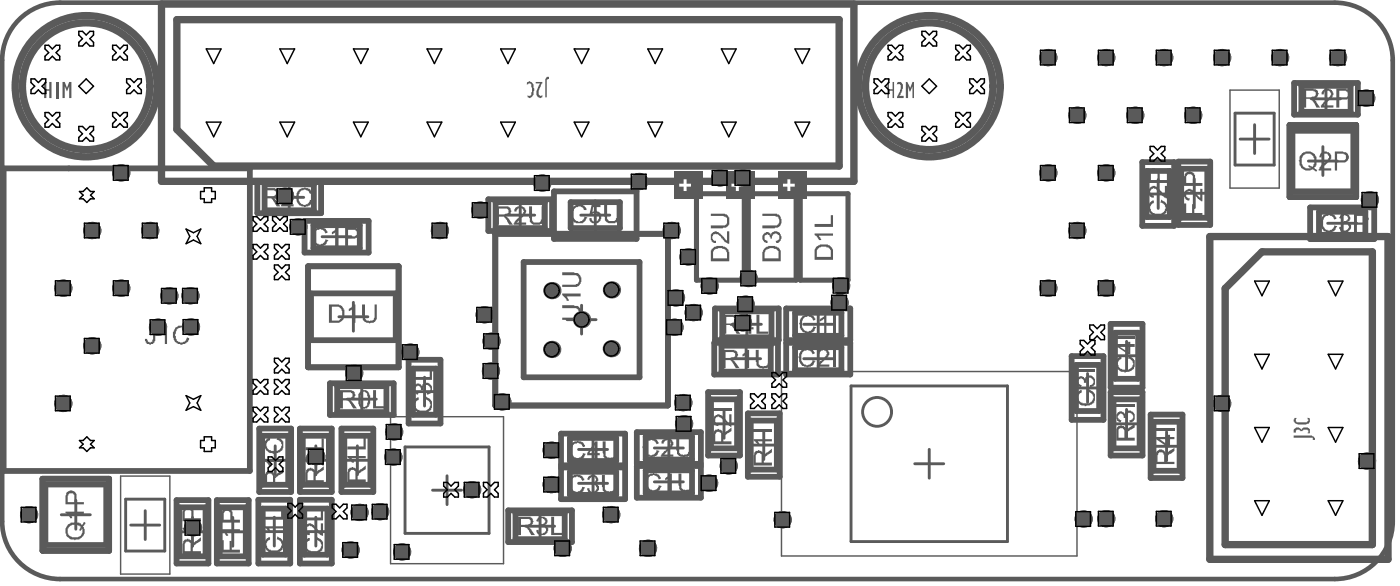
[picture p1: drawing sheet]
<svg xmlns="http://www.w3.org/2000/svg" width="80mm" height="34mm" viewBox="0 0 80 34" stroke-linecap="round" stroke-linejoin="round" font-family="sans-serif">
<g fill="none" stroke="#5a5a5a" stroke-width=".17">
<path d="M15.7 11.3h1.7M16.5 10.5v1.6M18.4 13.5h1.7M19.3 12.7v1.7M19.4 18.1h1.6M20.2 17.3v1.6M28.9 12.3h1.7M29.8 11.5v1.6M32.4 18.3h1.7M33.2 12.3h1.7M33.3 17.5v1.6M34 11.5v1.6"/>
<path d="M41.9 18.5h1.6M42.7 19.7v1.6M42.7 17.7v1.7M46 18.5h1.6M46.8 17.7v1.7M46.8 19.7v1.6M64.4 19.5v1.7M65.4 11.1h1.7M66.3 10.3v1.6M67.5 11.1h1.6M68.3 10.2v1.7M70.6 6.5h2.3v2.9h-2.3z"/>
<path d="M70.9 8h1.7M71.8 7.1v1.7M74.8 9.2h1.7M75 5.7h1.7M75.7 8.4v1.6M75.8 4.8v1.7M75.9 12.8h1.7M76.8 11.9v1.7M3.5 29.4h1.7M4.3 28.6v1.7M7.2 28.5h2.2v3h-2.2zM7.5 30h1.6"/>
<path d="M8.3 29.2v1.7M10.2 30.4h1.6M11 29.6v1.6M12.5 30.4h1.6M13.3 29.6v1.6M14.9 30.4h1.6M14.9 26.3h1.7M15.7 29.6v1.6M15.7 25.5v1.6M17.2 30.4h1.7M17.2 26.3h1.7M18.1 25.5v1.6"/>
<path d="M18.1 29.6v1.6M19.6 26.3h1.7M19.9 22.8h1.6M20.4 25.5v1.6M20.7 22v1.7M23.2 25.6h4.8v4.9h-4.8zM23.5 22.4h1.6M24.3 21.6v1.6M24.7 28h1.7M25.6 27.2v1.7M30.1 30.1h1.6M30.9 29.3v1.6"/>
<path d="M33.1 27.6h1.7M33.1 25.7h1.7M33.9 24.9v1.6M33.9 26.8v1.7M37.4 27.6h1.7M37.4 25.6h1.7M38.3 24.8v1.6M38.3 26.7v1.7M40.6 24.2h1.6M41.4 23.4v1.7M41.8 20.5h1.7M42.9 25.5h1.6"/>
<path d="M43.7 24.6v1.7M46 20.5h1.6M48.7 22.1h8.9v8.9h-8.9zM52.3 26.5h1.7M53.2 25.7v1.6M61.4 22.2h1.6M62.2 21.4v1.6M63.6 20.3h1.7M63.6 24.2h1.7M64.4 23.4v1.7M65.9 25.5h1.7M66.7 24.7v1.6"/>
</g>
<path d="M70.4 5.2h2.8v5.6h-2.8zM6.9 27.2h2.8v5.6h-2.8zM22.3 23.8h6.5v8.4h-6.5zM44.7 21.2h16.9v10.6h-16.9z" fill="none" stroke="#5a5a5a" stroke-width=".08"/>
<g fill="none" stroke="#5a5a5a" stroke-width=".42">
<path d="M9.2 .2h39.6v10.2h-39.6zM69.2 13.5h10.2v18.5h-10.2z"/>
<circle cx="4.9" cy="4.9" r="4"/>
<circle cx="53.2" cy="4.9" r="4"/>
</g>
<path d="M.2 9.6h14.1v17.3h-14.1z" fill="none" stroke="#5a5a5a" stroke-width=".33"/>
<path d="M39.8 11.1h2.8v4.9h-2.8zM42.8 11.1h2.7v4.9h-2.7zM45.8 11.1h2.7v4.9h-2.7z" fill="none" stroke="#5a5a5a" stroke-width=".29"/>
<path d="M44.5 9.8h1.6v1.6h-1.6z" fill-rule="evenodd" fill="#5a5a5a"/>
<path d="M44.8 10.5h.2v-.2h.2v.2h.3v.2h-.3v.2h-.2v-.2h-.2z" fill="#fff"/>
<g fill="#5a5a5a">
<path d="M8.8 18.6h.1v.8a.3 .3 0 0 1-.3 .3 .3 .3 0 0 1-.3-.3h.1a.18 .18 0 0 0 .2 .2 .18 .18 0 0 0 .2-.3z"/>
<path d="M9.2 18.9l.2-.3h.2v1.1h-.2v-.9l-.2 .2z"/>
<path d="M10 18.8a.48 .48 0 0 1 .8 .1l-.1 .1a.36 .36 0 0 0-.5-.2 .36 .36 0 0 0-.1 .5 .32 .32 0 0 0 .3 .3 .32 .32 0 0 0 .3-.3h.1a.49 .49 0 0 1-.7 .3 .49 .49 0 0 1-.1-.7z"/>
</g>
<path d="M41.5 9.8h1.7v1.6h-1.7z" fill-rule="evenodd" fill="#5a5a5a"/>
<path d="M41.8 10.5h.3v-.2h.2v.2h.2v.2h-.2v.2h-.2v-.2h-.3z" fill="#fff"/>
<path d="M38.6 9.8h1.6v1.6h-1.6z" fill-rule="evenodd" fill="#5a5a5a"/>
<path d="M38.9 10.5h.2v-.2h.2v.2h.2v.2h-.2v.2h-.2v-.2h-.2z" fill="#fff"/>
<g fill="#5a5a5a">
<path d="M46.6 13.4h1v.1h-.8l.2 .2h-.2z"/>
<path d="M46.6 12.8h.9v-.5h.1v.7h-1z"/>
<path d="M43.6 13.4a.26 .26 0 0 1 .3-.1 .26 .26 0 0 1 .2 .1 .31 .31 0 0 1 .5-.1 .31 .31 0 0 1 0 .5l-.1 .1h-.1v-.1a.2 .2 0 0 0 .1-.3 .2 .2 0 0 0-.2-.1 .2 .2 0 0 0-.1 .2h-.1a.18 .18 0 0 0-.2-.2 .18 .18 0 0 0-.2 .2 .18 .18 0 0 0 .2 .2v.1a.34 .34 0 0 1-.3-.5z"/>
<path d="M43.6 12.2h.6a.42 .42 0 0 1 .5 .4 .42 .42 0 0 1-.5 .5h-.6v-.2h.6a.28 .28 0 0 0 .4-.3 .28 .28 0 0 0-.4-.3h-.6z"/>
<path d="M40.7 13.4a.43 .43 0 0 1 .7 .2l.2 .2v-.6h.1v.7h-.2l-.2-.2a.43 .43 0 0 0-.5-.3l-.1 .2 .1 .2h.2v.1a.38 .38 0 0 1-.3-.5z"/>
<path d="M40.7 12.2h.6a.42 .42 0 0 1 .4 .4 .42 .42 0 0 1-.4 .5h-.6v-.2h.6a.28 .28 0 0 0 .3-.3 .28 .28 0 0 0-.3-.3h-.6z"/>
<path d="M46.8 14.2l-.1 .5h.8v-.3a.45 .45 0 0 0-.7-.3zM46.7 14.1l.3-.1a.51 .51 0 0 1 .6 .4v.5h-1v-.6z"/>
<path d="M43.8 14.3l-.1 .5h.8v-.3a.42 .42 0 0 0-.6-.2zM43.7 14.2a.52 .52 0 0 1 .6-.1 .52 .52 0 0 1 .4 .4v.4h-1.1v-.5z"/>
<path d="M40.8 14.3v.5h.8v-.3a.44 .44 0 0 0-.7-.2zM40.7 14.2a.61 .61 0 0 1 1 .3v.4h-1z"/>
</g>
<circle cx="50.2" cy="23.6" r=".83" fill="none" stroke="#5a5a5a" stroke-width=".17"/>
<g fill="none" stroke="#5a5a5a" stroke-width=".42">
<circle cx="4.9" cy="4.9" r="3.6"/>
<circle cx="53.2" cy="4.9" r="3.6"/>
</g>
<g fill="#5a5a5a">
<circle cx="38.4" cy="13.2" r=".5"/>
<circle cx="25.1" cy="13.2" r=".5"/>
<circle cx="6.9" cy="9.9" r=".5"/>
<circle cx="8.6" cy="13.2" r=".5"/>
<circle cx="6.9" cy="16.5" r=".5"/>
<circle cx="5.3" cy="13.2" r=".5"/>
<circle cx="3.6" cy="16.5" r=".5"/>
<circle cx="5.3" cy="19.8" r=".5"/>
<circle cx="3.6" cy="23.1" r=".5"/>
<circle cx="76.5" cy="3.3" r=".5"/>
<circle cx="78.2" cy="26.4" r=".5"/>
<circle cx="73.2" cy="3.3" r=".5"/>
<circle cx="69.9" cy="3.3" r=".5"/>
<circle cx="69.9" cy="23.1" r=".5"/>
<circle cx="66.6" cy="3.3" r=".5"/>
<circle cx="68.2" cy="6.6" r=".5"/>
<circle cx="66.6" cy="29.7" r=".5"/>
<circle cx="63.3" cy="3.3" r=".5"/>
<circle cx="64.9" cy="6.6" r=".5"/>
<circle cx="63.3" cy="9.9" r=".5"/>
<circle cx="63.3" cy="16.5" r=".5"/>
<circle cx="63.3" cy="29.7" r=".5"/>
<circle cx="59.9" cy="3.3" r=".5"/>
<circle cx="61.6" cy="6.6" r=".5"/>
<circle cx="59.9" cy="9.9" r=".5"/>
<circle cx="61.6" cy="13.2" r=".5"/>
<circle cx="59.9" cy="16.5" r=".5"/>
<circle cx="35" cy="19.9" r=".5"/>
<circle cx="31.6" cy="20" r=".5"/>
<circle cx="35" cy="16.6" r=".5"/>
<circle cx="31.6" cy="16.6" r=".5"/>
<circle cx="33.3" cy="18.3" r=".5"/>
<circle cx="48" cy="17.3" r=".5"/>
<circle cx="48.1" cy="16.3" r=".5"/>
<circle cx="42.8" cy="15.9" r=".5"/>
<circle cx="40.6" cy="16.4" r=".5"/>
<circle cx="23" cy="31.6" r=".5"/>
<circle cx="27.4" cy="12" r=".5"/>
<circle cx="78.1" cy="5.6" r=".5"/>
<circle cx="78.3" cy="11.4" r=".5"/>
<circle cx="37" cy="31.4" r=".5"/>
<circle cx="32.2" cy="31.4" r=".5"/>
<circle cx="20" cy="31.5" r=".5"/>
<circle cx="27" cy="28" r=".5"/>
<circle cx="31.5" cy="27.7" r=".5"/>
<circle cx="41.7" cy="26.6" r=".5"/>
<circle cx="39.6" cy="17.9" r=".5"/>
<circle cx="39.4" cy="14.7" r=".5"/>
<circle cx="42.6" cy="17.4" r=".5"/>
<circle cx="42.5" cy="18.5" r=".5"/>
<circle cx="28.1" cy="21.2" r=".5"/>
<circle cx="28.1" cy="19.5" r=".5"/>
<circle cx="27.7" cy="18" r=".5"/>
<circle cx="28.7" cy="23" r=".5"/>
<circle cx="39.1" cy="23" r=".5"/>
<circle cx="39.1" cy="24.2" r=".5"/>
<circle cx="23.4" cy="20.1" r=".5"/>
<circle cx="31" cy="10.5" r=".5"/>
<circle cx="42.5" cy="10.2" r=".5"/>
<circle cx="41.2" cy="10.2" r=".5"/>
<circle cx="34.9" cy="29.4" r=".5"/>
<circle cx="44.7" cy="29.7" r=".5"/>
<circle cx="40.5" cy="27.6" r=".5"/>
<circle cx="38.6" cy="17" r=".5"/>
<circle cx="38.6" cy="18.7" r=".5"/>
<circle cx="36.5" cy="10.4" r=".5"/>
<circle cx="10.9" cy="16.9" r=".5"/>
<circle cx="10.9" cy="18.7" r=".5"/>
<circle cx="22.5" cy="26.1" r=".5"/>
<circle cx="22.5" cy="24.7" r=".5"/>
<circle cx="31.5" cy="25.7" r=".5"/>
<circle cx="62" cy="29.7" r=".5"/>
<circle cx="1.6" cy="29.4" r=".5"/>
<circle cx="9" cy="18.7" r=".5"/>
<circle cx="9.7" cy="16.9" r=".5"/>
<circle cx="21.7" cy="29.3" r=".5"/>
<circle cx="20.5" cy="29.3" r=".5"/>
<circle cx="16.3" cy="11.2" r=".5"/>
<circle cx="17" cy="13" r=".5"/>
<circle cx="20.2" cy="21.3" r=".5"/>
<circle cx="18.1" cy="26.1" r=".5"/>
<circle cx="11" cy="30.2" r=".5"/>
</g>
<path d="M1.1 1.1a3.3 3.3 0 0 1 2.3-.9h73a3.3 3.3 0 0 1 3.3 3.2v26.4a3.3 3.3 0 0 1-3.3 3.3h-73a3.3 3.3 0 0 1-3.3-3.3v-26.4a3.3 3.3 0 0 1 1-2.3z" fill="none" stroke="#5a5a5a" stroke-width=".26"/>
<path d="M10.1 1.1h37.9v8.4h-35.8l-2.1-2.1zM70.1 16.5l2.1-2.1h6.3v16.7h-8.4z" fill="none" stroke="#5a5a5a" stroke-width=".42"/>
<g fill="#5a5a5a">
<path d="M31.2 4.4h.2v.1l-.1 .1v1h-.1z"/>
<path d="M30.6 4.7h.4v.1a.66 .66 0 0 0-.1 .7l.1-.1v.2a.3 .3 0 0 1-.3-.2 .3 .3 0 0 1 .1-.4l.1-.2h-.3z"/>
<path d="M30.1 4.7a.18 .18 0 0 1 .2 0 .18 .18 0 0 1 .2 .1v.1a.61 .61 0 0 1-.2 .7l-.1-.2a.14 .14 0 0 0 .2 0 .14 .14 0 0 0 0-.1v-.4a.13 .13 0 0 0-.1-.1 .13 .13 0 0 0-.2 .1z"/>
<path d="M74 24.9h1.1l.1 .3h-.1v-.2h-1.1z"/>
<path d="M74 24.6l.1-.2h.2l.1 .2a.31 .31 0 0 1 .6 .1l-.1 .1h-.1a.16 .16 0 0 0-.1-.2 .16 .16 0 0 0-.2 .1l-.3-.1-.1 .1h-.1z"/>
<path d="M74 23.9h.2v.3h.1a.38 .38 0 0 0 .5-.2v-.1h.1a.33 .33 0 0 1-.1 .4 .33 .33 0 0 1-.4 0l-.3-.1-.1-.1z"/>
<path d="M50.8 4.7v.4h.3v-.4v.9v-.4h-.3v.4z"/>
<path d="M51.3 4.7a.28 .28 0 0 1 .3 .1 .28 .28 0 0 1 0 .4l-.2 .3h.3v.1h-.4l.1-.1a.52 .52 0 0 0 0-.7l-.1 .1z"/>
<path d="M51.8 4.7h.1l.2 .3 .1-.3h.1v.9h-.1v-.7l-.1 .3-.2-.3v.7h-.1z"/>
<path d="M2.5 4.7h.2v.4h.1v-.4h.1v.9h-.1v-.4h-.1v.4h-.2z"/>
<path d="M3.2 4.7h.1v.9h-.1z"/>
<path d="M3.6 4.7h.1l.1 .3 .2-.3h.1v.9h-.1v-.7l-.2 .3-.1-.3v.7h-.1z"/>
</g>
<g fill="none" stroke="#5a5a5a" stroke-width=".33">
<path d="M14.7 10.4h3.7v1.8h-3.7zM17.4 12.6h3.7v1.8h-3.7zM17.6 15.2h5.2v5.8h-5.2zM27.9 11.4h3.7v1.8h-3.7zM28.3 13.4h9.9v9.8h-9.9zM31.7 10.9h4.7v2.8h-4.7zM40.9 19.6h3.6v1.8h-3.6zM40.9 17.6h3.6v1.9h-3.6zM45 17.6h3.6v1.9h-3.6zM45 19.6h3.6v1.8h-3.6zM63.5 18.5h1.9v3.7h-1.9zM65.3 9.3h1.9v3.6h-1.9z"/>
<path d="M67.4 9.2h1.8v3.7h-1.8zM73.8 7.2h3.8v4.1h-3.8zM74 4.7h3.7v1.9h-3.7zM74.9 11.9h3.7v1.8h-3.7zM2.4 27.4h3.8v4.1h-3.8zM10.1 28.6h1.8v3.6h-1.8zM12.4 28.6h1.8v3.6h-1.8zM14.8 28.6h1.8v3.6h-1.8zM14.8 24.5h1.9v3.6h-1.9zM17.2 28.6h1.8v3.6h-1.8zM17.2 24.5h1.8v3.6h-1.8zM18.9 21.9h3.6v1.8h-3.6z"/>
<path d="M19.5 24.5h1.9v3.6h-1.9zM23.4 20.6h1.8v3.6h-1.8zM29.1 29.2h3.6v1.8h-3.6zM32.1 24.8h3.7v1.8h-3.7zM32.1 26.7h3.7v1.8h-3.7zM36.4 24.7h3.7v1.8h-3.7zM36.4 26.7h3.7v1.8h-3.7zM40.5 22.4h1.8v3.7h-1.8zM42.8 23.6h1.8v3.7h-1.8zM61.3 20.4h1.8v3.6h-1.8zM63.5 22.4h1.9v3.7h-1.9zM65.8 23.7h1.8v3.6h-1.8z"/>
</g>
<g fill="#5a5a5a">
<path d="M32.2 17.5h.6a.42 .42 0 0 1 .5 .4 .42 .42 0 0 1-.5 .4h-.6v-.1h.6a.28 .28 0 0 0 .3-.3 .28 .28 0 0 0-.3-.3h-.6z"/>
<path d="M32.2 16.8h1v.2h-.8l.1 .1v.1h-.1z"/>
<path d="M32.2 15.6h.6a.42 .42 0 0 1 .5 .4 .42 .42 0 0 1-.5 .4h-.6v-.1h.6a.28 .28 0 0 0 .3-.3 .28 .28 0 0 0-.3-.3h-.6z"/>
<path d="M20 17.7l.3-.3v1.1h-.1v-.9l-.2 .2z"/>
<path d="M20.7 17.4h.2v.6a.29 .29 0 0 0 .3 .4 .29 .29 0 0 0 .2-.4v-.6h.2v.6a.42 .42 0 0 1-.4 .5 .42 .42 0 0 1-.5-.5z"/>
<path d="M75.6 5.2a.35 .35 0 0 1 .6 0 .35 .35 0 0 1-.2 .5l-.3 .3h.6v.2h-.7v-.2l.1-.1a.6 .6 0 0 0 .4-.6l-.3-.1-.1 .2h-.1z"/>
<path d="M3.7 29.3h1.1v.1h-.8a.11 .11 0 0 1 .1 .1 .11 .11 0 0 1-.1 .1z"/>
<path d="M75.5 8.8a.33 .33 0 0 1 .5-.1 .33 .33 0 0 1 .1 .5l-.5 .4h.5v.2h-.7l.2-.3 .2-.2a.28 .28 0 0 0 .2-.2 .28 .28 0 0 0-.2-.3h-.2v.2h-.1z"/>
<path d="M32.8 11.8a.5 .5 0 0 1 .7 .2h-.1a.38 .38 0 0 0-.5-.1 .38 .38 0 0 0 0 .6 .3 .3 0 0 0 .3 .1 .3 .3 0 0 0 .2-.2h.2a.51 .51 0 0 1-.7 .3 .51 .51 0 0 1-.2-.7z"/>
<path d="M33.8 11.7h.5v.1h-.4v.3a.35 .35 0 0 1 .5 .2 .35 .35 0 0 1-.2 .5 .35 .35 0 0 1-.5-.3h.1a.21 .21 0 0 0 .3 .1 .21 .21 0 0 0 .1-.3l-.1-.1-.4 .1z"/>
<path d="M34.6 11.7h.1v.6a.28 .28 0 0 0 .3 .3 .28 .28 0 0 0 .3-.3v-.6h.1v.6a.42 .42 0 0 1-.4 .5 .42 .42 0 0 1-.4-.5z"/>
<path d="M75.7 12.3a.48 .48 0 0 1 .7 .2l-.1 .1a.35 .35 0 0 0-.5-.2 .35 .35 0 0 0-.1 .5 .32 .32 0 0 0 .3 .3 .32 .32 0 0 0 .3-.3l.2 .1a.51 .51 0 0 1-.7 .2 .51 .51 0 0 1-.2-.6z"/>
<path d="M76.6 12.3a.29 .29 0 0 1 .5 0 .29 .29 0 0 1 0 .4 .3 .3 0 0 1 .2 .4 .3 .3 0 0 1-.4 .2l-.3-.1v-.2h.1a.22 .22 0 0 0 .3 .2 .22 .22 0 0 0 .2-.3 .22 .22 0 0 0-.3-.1v-.2a.18 .18 0 0 0 .2-.1 .18 .18 0 0 0-.2-.2 .18 .18 0 0 0-.2 .2h-.1z"/>
<path d="M15.2 30.9l.2-.2v.2a.38 .38 0 0 0 0 .5 .38 .38 0 0 0 .6 0 .3 .3 0 0 0 .1-.3 .3 .3 0 0 0-.3-.2l.1-.2a.5 .5 0 0 1 .3 .6 .5 .5 0 0 1-.7 .3 .52 .52 0 0 1-.3-.7z"/>
<path d="M15.2 30.1h1v.1h-.8l.1 .2-.1 .1z"/>
<path d="M15.2 29.6h.9v-.5h.1v.6h-1z"/>
<path d="M37 27.2a.48 .48 0 0 1 .8 .2h-.1a.35 .35 0 0 0-.5-.2 .35 .35 0 0 0-.2 .5 .32 .32 0 0 0 .3 .3 .32 .32 0 0 0 .4-.2h.1a.51 .51 0 0 1-.6 .3 .51 .51 0 0 1-.3-.7z"/>
<path d="M38.1 27.3l.3-.2v1h-.1v-.8l-.2 .2z"/>
<path d="M38.8 27.1h.2v.6a.28 .28 0 0 0 .3 .3 .28 .28 0 0 0 .2-.3v-.6h.2v.6a.42 .42 0 0 1-.4 .4 .42 .42 0 0 1-.5-.4z"/>
<path d="M23.7 22.9l.2-.2h.1v.2a.38 .38 0 0 0-.1 .5 .38 .38 0 0 0 .6 0 .3 .3 0 0 0 .1-.3 .3 .3 0 0 0-.3-.2l.1-.2a.5 .5 0 0 1 .3 .6 .5 .5 0 0 1-.7 .3 .52 .52 0 0 1-.3-.7z"/>
<path d="M23.7 22l.3-.1 .1 .2a.32 .32 0 0 1 .6 0 .32 .32 0 0 1-.3 .5v-.2a.21 .21 0 0 0 .2-.2 .21 .21 0 0 0-.3-.2 .21 .21 0 0 0-.1 .3h-.1a.19 .19 0 0 0-.2-.2 .19 .19 0 0 0-.2 .1 .19 .19 0 0 0 .2 .2v.2a.34 .34 0 0 1-.2-.6z"/>
<path d="M23.7 21.6h.9v-.5h.1v.6h-1z"/>
<path d="M12.7 30.9h.1v.5h.3v-.5h.2v.5h.4v.2h-1z"/>
<path d="M12.7 30.3h1v.1h-.8l.1 .2h-.1z"/>
<path d="M15.2 26.3h1v.1h-.8l.1 .2-.1 .1z"/>
<path d="M15.2 25.2l.2-.2v.2a.35 .35 0 0 0-.1 .4 .35 .35 0 0 0 .4 .2 .32 .32 0 0 0 .4-.3 .32 .32 0 0 0-.3-.3l.1-.2a.51 .51 0 0 1 .3 .7 .51 .51 0 0 1-.8 .2 .54 .54 0 0 1-.2-.7z"/>
<path d="M10.4 30.2h1.1v.1h-.8l.1 .2v.1h-.1z"/>
<path d="M16.2 10.8a.34 .34 0 0 1 .5 .1 .34 .34 0 0 1-.2 .5l-.3 .3h.6v.1h-.7v-.2l.3-.3a.28 .28 0 0 0 .2-.2 .28 .28 0 0 0-.1-.3l-.2 .1-.1 .2h-.1z"/>
<path d="M17.1 10.8a.48 .48 0 0 1 .7 .3h-.1a.35 .35 0 0 0-.5-.2 .35 .35 0 0 0-.1 .5 .32 .32 0 0 0 .3 .3 .32 .32 0 0 0 .3-.3l.2 .1a.51 .51 0 0 1-.7 .3 .51 .51 0 0 1-.2-.8z"/>
<path d="M18 13.1a.48 .48 0 0 1 .7 .2l-.1 .1a.35 .35 0 0 0-.5-.2 .35 .35 0 0 0-.1 .4 .32 .32 0 0 0 .3 .4 .32 .32 0 0 0 .3-.3l.2 .1a.51 .51 0 0 1-.7 .2 .51 .51 0 0 1-.3-.6z"/>
<path d="M19 13.3l.4-.3v1.1h-.2v-.9l-.2 .2z"/>
<path d="M19.9 26.1h1v.1h-.8l.1 .2v.1h-.1z"/>
<path d="M19.9 25.5h.9v-.5h.1v.7h-1z"/>
<path d="M43.3 18h.1v1h.5v.1h-.6z"/>
<path d="M42.5 20.3l.3-.3v1.1h-.1v-.9l-.2 .2z"/>
<path d="M43.2 20h.2v.6a.28 .28 0 0 0 .3 .3 .28 .28 0 0 0 .2-.3v-.6h.2v.6a.4 .4 0 0 1-.4 .5 .4 .4 0 0 1-.4-.4z"/>
<path d="M29.5 11.9a.34 .34 0 0 1 .5 0 .34 .34 0 0 1-.2 .5l-.3 .3h.6v.2h-.7v-.2l.3-.3a.26 .26 0 0 0 .2-.2 .26 .26 0 0 0-.1-.3l-.3 .2h-.1z"/>
<path d="M30.3 11.8h.1v.6a.28 .28 0 0 0 .3 .3 .28 .28 0 0 0 .3-.3v-.6h.1v.6a.42 .42 0 0 1-.4 .5 .42 .42 0 0 1-.4-.5z"/>
<path d="M32.7 27.3a.48 .48 0 0 1 .7 .2h-.1a.35 .35 0 0 0-.5-.2 .35 .35 0 0 0-.1 .5 .32 .32 0 0 0 .3 .3 .32 .32 0 0 0 .3-.3l.2 .1a.51 .51 0 0 1-.7 .3 .51 .51 0 0 1-.3-.7z"/>
<path d="M33.6 27.3a.29 .29 0 0 1 .5-.1 .29 .29 0 0 1 0 .5 .3 .3 0 0 1 .2 .3 .3 .3 0 0 1-.4 .3l-.3-.2v-.2h.1a.22 .22 0 0 0 .3 .2 .22 .22 0 0 0 .1-.3 .22 .22 0 0 0-.3-.1v-.1a.18 .18 0 0 0 .3-.1 .18 .18 0 0 0-.2-.3 .18 .18 0 0 0-.2 .2h-.1z"/>
<path d="M34.4 27.2h.2v.6a.28 .28 0 0 0 .3 .3 .28 .28 0 0 0 .2-.3v-.6h.2v.6a.42 .42 0 0 1-.4 .4 .42 .42 0 0 1-.5-.4z"/>
<path d="M21.3 22.3h.2v.9h.5v.2h-.7z"/>
<path d="M17.5 26a.45 .45 0 0 1 .7 .3l.2 .2v-.6h.1v.7l-.3-.1a.53 .53 0 0 0-.5-.4l-.1 .3 .2 .1v.1a.39 .39 0 0 1-.3-.6z"/>
<path d="M17.5 25.6h.9v-.5h.1v.6h-1z"/>
<path d="M30.8 29.6a.3 .3 0 0 1 .4 0 .3 .3 0 0 1 0 .4h-.1a.32 .32 0 0 1 .1 .6 .32 .32 0 0 1-.5-.3h.1a.2 .2 0 0 0 .3 .2 .2 .2 0 0 0 .1-.3 .2 .2 0 0 0-.3-.1v-.1a.18 .18 0 0 0 .3-.2 .18 .18 0 0 0-.2-.2 .18 .18 0 0 0-.2 .2h-.1z"/>
<path d="M31.5 29.6h.2v.9h.5v.1h-.7z"/>
<path d="M17.5 30.9l.1-.1h.1v.1a.38 .38 0 0 0 0 .6 .38 .38 0 0 0 .5-.1 .3 .3 0 0 0 .2-.3 .3 .3 0 0 0-.3-.2v-.2a.5 .5 0 0 1 .3 .7 .5 .5 0 0 1-.6 .2 .52 .52 0 0 1-.3-.7z"/>
<path d="M17.5 30.1a.42 .42 0 0 1 .6 .2l.3 .2v-.6h.1v.7h-.2l-.3-.3a.26 .26 0 0 0-.2-.2 .26 .26 0 0 0-.3 .2l.2 .2v.1a.36 .36 0 0 1-.2-.5z"/>
<path d="M17.4 29.6h1v-.5h.1v.7h-1.1z"/>
<path d="M36.9 25.2a.48 .48 0 0 1 .8 .2h-.2a.35 .35 0 0 0-.4-.2 .35 .35 0 0 0-.2 .5 .32 .32 0 0 0 .3 .3 .32 .32 0 0 0 .3-.3l.2 .1a.51 .51 0 0 1-.7 .3 .51 .51 0 0 1-.2-.7z"/>
<path d="M37.9 25.2a.36 .36 0 0 1 .6 0 .36 .36 0 0 1-.3 .5l-.2 .3h.5v.1h-.7v-.1l.3-.3a.28 .28 0 0 0 .2-.3 .28 .28 0 0 0-.1-.2h-.1l-.1 .2h-.2z"/>
<path d="M38.7 25.1h.2v.6a.28 .28 0 0 0 .2 .3 .28 .28 0 0 0 .3-.3v-.6h.1v.6a.42 .42 0 0 1-.4 .4 .42 .42 0 0 1-.4-.4z"/>
<path d="M45.9 18.1a.48 .48 0 0 1 .7 .2h-.1a.35 .35 0 0 0-.5-.2 .35 .35 0 0 0-.1 .5 .32 .32 0 0 0 .3 .4 .32 .32 0 0 0 .3-.3l.2 .1a.51 .51 0 0 1-.7 .2 .51 .51 0 0 1-.2-.7z"/>
<path d="M46.9 18.3l.4-.3v1h-.2v-.8l-.2 .2z"/>
<path d="M47.7 18h.1v1h-.1z"/>
<path d="M45.8 20a.48 .48 0 0 1 .8 .2l-.1 .1a.35 .35 0 0 0-.5-.2 .35 .35 0 0 0-.2 .5 .32 .32 0 0 0 .3 .3 .32 .32 0 0 0 .4-.3l.1 .1a.51 .51 0 0 1-.6 .2 .51 .51 0 0 1-.3-.6z"/>
<path d="M46.8 20a.36 .36 0 0 1 .6 .1 .36 .36 0 0 1-.3 .5l-.2 .2h.5v.2h-.7l.1-.2 .3-.3a.28 .28 0 0 0 .2-.2 .28 .28 0 0 0-.2-.3l-.1 .1-.1 .1h-.1z"/>
<path d="M47.6 19.9h.2v1.1h-.2z"/>
<path d="M61.6 22.4l.2-.1h.1v.1a.38 .38 0 0 0-.1 .6 .38 .38 0 0 0 .6 0 .3 .3 0 0 0 .1-.3 .3 .3 0 0 0-.2-.3v-.1a.5 .5 0 0 1 .3 .6 .5 .5 0 0 1-.7 .3 .52 .52 0 0 1-.3-.8z"/>
<path d="M61.7 21.6l.2-.1 .1 .2a.32 .32 0 0 1 .6 0 .32 .32 0 0 1-.3 .4v-.1a.21 .21 0 0 0 .2-.2 .21 .21 0 0 0-.2-.2 .21 .21 0 0 0-.2 .3h-.1a.19 .19 0 0 0-.1-.3 .19 .19 0 0 0-.3 .2 .19 .19 0 0 0 .2 .2v.1a.34 .34 0 0 1-.1-.5z"/>
<path d="M61.6 21.1h1v.2h-1z"/>
<path d="M63.9 20.5l.2-.1v.1a.38 .38 0 0 0 0 .6 .38 .38 0 0 0 .6 0 .3 .3 0 0 0 .1-.4 .3 .3 0 0 0-.3-.2l.1-.2a.5 .5 0 0 1 .3 .7 .5 .5 0 0 1-.7 .3 .52 .52 0 0 1-.3-.8z"/>
<path d="M63.9 19.2h1v.1h-1z"/>
<path d="M43.1 25.1h1.1v.1h-.8l.1 .2v.1h-.1z"/>
<path d="M43.1 24.6h1.1v.1h-1.1z"/>
<path d="M40.8 23.8a.45 .45 0 0 1 .7 .3l.2 .1v-.5h.1v.7l-.3-.2a.53 .53 0 0 0-.5-.3l-.1 .3h.2v.2a.39 .39 0 0 1-.3-.6z"/>
<path d="M40.8 23.4h1v.1h-1z"/>
<path d="M63.9 23.6l.3-.1 .1 .2a.32 .32 0 0 1 .6 0 .32 .32 0 0 1-.3 .5v-.2a.21 .21 0 0 0 .2-.2 .21 .21 0 0 0-.3-.2 .21 .21 0 0 0-.1 .3h-.1a.18 .18 0 0 0-.2-.2 .18 .18 0 0 0-.2 .2 .18 .18 0 0 0 .2 .1v.2a.34 .34 0 0 1-.2-.6z"/>
<path d="M63.9 23.1h1v.2h-1z"/>
<path d="M66.1 24.5h1.1v.2h-1.1z"/>
<path d="M32.7 25.3a.48 .48 0 0 1 .8 .2l-.2 .1a.35 .35 0 0 0-.4-.2 .35 .35 0 0 0-.2 .5 .32 .32 0 0 0 .3 .3 .32 .32 0 0 0 .3-.3l.2 .1a.51 .51 0 0 1-.7 .3 .51 .51 0 0 1-.2-.7z"/>
<path d="M34.5 25.2h.1v.6a.28 .28 0 0 0 .3 .4 .28 .28 0 0 0 .3-.4v-.6h.1v.6a.42 .42 0 0 1-.4 .5 .42 .42 0 0 1-.4-.4z"/>
<path d="M65.7 11.6l.2-.1h.1v.1a.38 .38 0 0 0-.1 .6 .38 .38 0 0 0 .6-.1 .3 .3 0 0 0 .1-.3 .3 .3 0 0 0-.2-.2v-.2a.5 .5 0 0 1 .3 .7 .5 .5 0 0 1-.7 .2 .52 .52 0 0 1-.3-.7z"/>
<path d="M65.7 10.8a.42 .42 0 0 1 .7 .2l.2 .2v-.6h.2v.7h-.2l-.3-.3a.26 .26 0 0 0-.2-.2 .26 .26 0 0 0-.3 .2l.2 .2v.1a.36 .36 0 0 1-.3-.5z"/>
<path d="M67.7 11.6h.2v.6h.3v-.5h.1v.5h.5v.1h-1.1z"/>
<path d="M67.8 10.9a.45 .45 0 0 1 .7 .3l.2 .1v-.5h.1v.7l-.3-.2a.52 .52 0 0 0-.6-.3v.3h.2l-.1 .2a.39 .39 0 0 1-.2-.6z"/>
<path d="M19 17.5v.8h.2a.4 .4 0 0 0 .4-.4 .4 .4 0 0 0-.4-.4zM18.8 17.4h.5a.54 .54 0 0 1 .4 .5 .54 .54 0 0 1-.3 .5l-.6 .1z"/>
<path d="M74.7 5.2v.4h.3a.19 .19 0 0 0 .3-.2 .19 .19 0 0 0-.2-.2zM74.5 5.1h.6a.3 .3 0 0 1 .3 .2 .3 .3 0 0 1-.3 .4h.1l.3 .5h-.2l-.2-.4-.2-.1h-.2v.5h-.2z"/>
<path d="M76.6 5.2v.4h.3a.19 .19 0 0 0 .2-.2 .19 .19 0 0 0-.2-.2zM76.4 5.1h.5a.32 .32 0 0 1 .4 .3 .32 .32 0 0 1-.4 .3h-.3v.5h-.2z"/>
<path d="M3.9 30.2a.43 .43 0 0 0 .4 .5 .43 .43 0 0 0 .4-.4h-.2a.24 .24 0 0 0 0-.3 .24 .24 0 0 0-.3 0zM3.8 30.1a.61 .61 0 0 1 .9-.1l.1-.2 .1 .1-.1 .2a.54 .54 0 0 1-.4 .8 .54 .54 0 0 1-.7-.6z"/>
<path d="M3.9 28.3v.4h.4v-.4l-.1-.1zM3.8 28.2a.34 .34 0 0 1 .4-.1 .34 .34 0 0 1 .2 .4v.2h.4v.1h-1.1z"/>
<path d="M74.5 8.9a.4 .4 0 0 0 0 .5 .4 .4 0 0 0 .5 .2l-.2-.1a.24 .24 0 0 0 .4-.1 .24 .24 0 0 0 0-.3 .36 .36 0 0 0-.3-.3 .36 .36 0 0 0-.4 .1zM74.4 8.9l.1-.1a.52 .52 0 0 1 .7 0 .52 .52 0 0 1 0 .8l.1 .1v.1l-.2-.1a.53 .53 0 0 1-.7-.1 .53 .53 0 0 1 0-.7z"/>
<path d="M76.5 8.8v.4h.3a.19 .19 0 0 0 .2-.2 .19 .19 0 0 0-.2-.2zM76.4 8.7h.4a.32 .32 0 0 1 .4 .3 .32 .32 0 0 1-.5 .3h-.2v.5h-.1z"/>
<path d="M77.6 12.3v.4h.3a.19 .19 0 0 0 .2-.2 .19 .19 0 0 0-.2-.2zM77.4 12.2h.5a.32 .32 0 0 1 .4 .4 .32 .32 0 0 1-.4 .3h-.3v.4h-.2z"/>
<path d="M12.8 29.3v.4h.4v-.4l-.1-.1zM12.8 29.1a.34 .34 0 0 1 .3 0 .34 .34 0 0 1 .2 .4v.2h.4v.2h-1v-.6z"/>
<path d="M15.3 27.2v.4h.3v-.5h-.2zM15.2 27a.32 .32 0 0 1 .3 0 .32 .32 0 0 1 .2 .3l.2-.3 .3-.2v.2l-.5 .3v.3h.5v.2h-1z"/>
<path d="M10.6 31v.5h.3v-.4l-.1-.1zM10.5 30.9a.32 .32 0 0 1 .3 0 .32 .32 0 0 1 .2 .2l.1-.1 .4-.3v.2l-.3 .2-.2 .2v.2h.5v.2h-1.1z"/>
<path d="M10.6 29.2v.4h.3v-.4v-.1zM10.5 29.1a.34 .34 0 0 1 .4-.1 .34 .34 0 0 1 .2 .4v.2h.4v.2h-1.1v-.5z"/>
<path d="M15.2 10.9v.3h.3a.18 .18 0 0 0 .3-.1 .18 .18 0 0 0-.2-.2zM15.1 10.8h.5a.3 .3 0 0 1 .4 .2 .3 .3 0 0 1-.4 .3l.2 .1 .2 .4h-.2l-.3-.5h-.3v.5h-.1z"/>
<path d="M19.9 13.1v.4h.3a.19 .19 0 0 0 .2-.2 .19 .19 0 0 0-.2-.2zM19.7 13h.5a.32 .32 0 0 1 .4 .4 .32 .32 0 0 1-.4 .2h-.3v.5h-.2z"/>
<path d="M20 26.9v.5h.3v-.4l-.1-.1zM19.9 26.8a.32 .32 0 0 1 .3 0 .32 .32 0 0 1 .3 .2v-.1l.4-.3v.2l-.2 .2-.2 .2v.2h.4v.2h-1z"/>
<path d="M41.5 18.1v.4h.3a.19 .19 0 0 0 .3-.2 .19 .19 0 0 0-.2-.2zM41.4 18h.5a.3 .3 0 0 1 .4 .3 .3 .3 0 0 1-.4 .3h.1l.3 .5h-.2l-.1-.3-.2-.2h-.3v.5h-.1z"/>
<path d="M42.8 18.2l-.3 .5h.3zM42.8 18h.2v.7h.1v.1h-.1v.3h-.2v-.3h-.5v-.1z"/>
<path d="M41.5 20.1v.4h.3a.18 .18 0 0 0 .3-.2 .18 .18 0 0 0-.3-.2zM41.3 20h.5a.3 .3 0 0 1 .4 .3 .3 .3 0 0 1-.3 .3l.1 .1 .3 .4h-.2l-.3-.5h-.3v.5h-.2z"/>
<path d="M28.5 11.9v.4h.3a.18 .18 0 0 0 .3-.2 .18 .18 0 0 0-.2-.2zM28.4 11.8h.5a.3 .3 0 0 1 .4 .3 .3 .3 0 0 1-.4 .3l.2 .1 .2 .4h-.2l-.3-.5h-.3v.5h-.1z"/>
<path d="M19.6 22.4v.4h.3a.18 .18 0 0 0 .3-.2 .18 .18 0 0 0-.2-.2zM19.4 22.3h.6a.3 .3 0 0 1 .3 .3 .3 .3 0 0 1-.3 .3l.2 .1 .2 .4h-.2l-.3-.5h-.3v.5h-.2z"/>
<path d="M20.7 22.5l-.1 .2a.41 .41 0 0 0 .3 .6l.1-.1v-.2a.45 .45 0 0 0-.2-.6zM20.6 22.4a.41 .41 0 0 1 .5 0 .41 .41 0 0 1 .1 .5 .37 .37 0 0 1-.2 .4 .37 .37 0 0 1-.4 0l-.1-.2v-.6z"/>
<path d="M17.6 27v.5h.3v-.5l-.1-.1zM17.5 26.9a.32 .32 0 0 1 .4-.1 .32 .32 0 0 1 .2 .3v-.1l.4-.3v.2l-.2 .1-.2 .3v.2h.4v.1h-1z"/>
<path d="M29.8 29.7v.3h.3a.18 .18 0 0 0 .3-.1 .18 .18 0 0 0-.3-.2zM29.6 29.6h.5a.28 .28 0 0 1 .4 .2 .28 .28 0 0 1-.3 .3l.4 .5h-.2l-.3-.5h-.3v.5h-.2z"/>
<path d="M64.1 19.8l.4 .3v-.3zM63.9 19.7h.6v-.2h.2v.2h.2v.1h-.2v.5h-.2l-.6-.5z"/>
<path d="M43.3 26l-.1 .5h.4v-.5l-.1-.1zM43.1 25.9a.32 .32 0 0 1 .4-.1 .32 .32 0 0 1 .2 .3v-.1l.5-.3v.2l-.3 .1-.2 .2v.3h.5v.1h-1.1z"/>
<path d="M41 24.7l-.1 .5h.4v-.4l-.1-.1zM40.8 24.7a.32 .32 0 0 1 .4-.1 .32 .32 0 0 1 .2 .3v-.2l.4-.3v.3l-.2 .1-.2 .2v.2h.4v.2h-1z"/>
<path d="M64 24.6v.4h.3v-.5h-.2zM63.9 24.4a.32 .32 0 0 1 .3 0 .32 .32 0 0 1 .2 .3l.2-.3 .3-.2v.2l-.5 .3v.3h.5v.2h-1z"/>
<path d="M66.3 25.9l-.1 .5h.4l-.1-.5zM66.2 25.8a.35 .35 0 0 1 .5 .2v-.1l.5-.3v.2l-.5 .3v.3h.5v.1h-1.1z"/>
<path d="M66.3 25.1l.5 .4v-.4zM66.1 25h.7v-.1h.1v.1h.3v.1h-.3v.5h-.1l-.7-.5z"/>
<path d="M34 25.5l-.3 .4h.3zM34.1 25.2h.1v.7h.1v.1h-.1v.3h-.2v-.3h-.4v-.1z"/>
<path d="M65.8 9.9v.4h.4v-.5h-.3zM65.7 9.8a.34 .34 0 0 1 .5-.1 .34 .34 0 0 1 .1 .3v.3h.5v.2h-1.1z"/>
<path d="M67.9 10v.5h.3v-.5h-.1zM67.8 9.9a.34 .34 0 0 1 .4-.1 .34 .34 0 0 1 .2 .4v.3h.4v.1h-1.1v-.5z"/>
</g>
<g fill="none" stroke="#5a5a5a" stroke-width=".33">
<path d="M15.1 10.5h2.9v1.5h-2.9zM17.6 15.2h5.2v5.8h-5.2zM17.8 16.8h4.8v2.7h-4.8zM17.9 12.9h2.7v1.3h-2.7zM28.3 13.4h9.9v9.8h-9.9zM28.3 11.6h2.9v1.4h-2.9zM30 15h6.6v6.6h-6.6zM32.6 11.6h2.9v1.4h-2.9zM41.3 19.8h2.8v1.5h-2.8zM41.3 17.8h2.8v1.5h-2.8zM45.5 17.9h2.6v1.3h-2.6zM45.5 19.9h2.6v1.3h-2.6z"/>
<path d="M63.8 19h1.3v2.7h-1.3zM65.6 9.8h1.3v2.6h-1.3zM67.6 9.7h1.5v2.8h-1.5zM73.8 7.2h3.8v4.1h-3.8zM73.9 7.5h3.5v3.4h-3.5zM74.4 4.9h2.9v1.5h-2.9zM75.4 12.1h2.7v1.3h-2.7zM2.4 27.4h3.8v4.1h-3.8zM2.6 27.7h3.5v3.5h-3.5zM10.3 29h1.5v2.8h-1.5zM12.6 29h1.5v2.8h-1.5zM15 24.9h1.5v2.8h-1.5z"/>
<path d="M15 29.1h1.4v2.6h-1.4zM17.3 24.9h1.5v2.8h-1.5zM17.4 29.1h1.3v2.6h-1.3zM19.3 22.1h2.8v1.5h-2.8zM19.7 24.9h1.5v2.8h-1.5zM23.6 21.1h1.3v2.6h-1.3zM29.5 29.4h2.8v1.4h-2.8zM32.6 27h2.6v1.3h-2.6zM32.6 25h2.6v1.4h-2.6zM36.9 26.9h2.7v1.3h-2.7zM36.9 25h2.7v1.3h-2.7zM40.7 22.8h1.5v2.8h-1.5z"/>
<path d="M42.9 24.1h1.5v2.8h-1.5zM61.5 20.9h1.4v2.6h-1.4zM63.7 22.8h1.5v2.8h-1.5zM66 24.1h1.5v2.8h-1.5z"/>
</g>
<g fill="none" stroke="#5a5a5a" stroke-width=".08">
<path d="M14.7 10.4h3.7v1.8h-3.7zM17.4 12.6h3.7v1.8h-3.7zM27.9 11.4h3.7v1.8h-3.7zM31.7 10.9h4.7v2.8h-4.7zM40.9 19.6h3.6v1.8h-3.6zM40.9 17.6h3.6v1.9h-3.6zM45 17.6h3.6v1.9h-3.6zM45 19.6h3.6v1.8h-3.6zM63.5 18.5h1.9v3.7h-1.9zM65.3 9.3h1.9v3.6h-1.9zM67.4 9.2h1.8v3.7h-1.8zM74 4.7h3.7v1.9h-3.7z"/>
<path d="M74.9 11.9h3.7v1.8h-3.7zM10.1 28.6h1.8v3.6h-1.8zM12.4 28.6h1.8v3.6h-1.8zM14.8 28.6h1.8v3.6h-1.8zM14.8 24.5h1.9v3.6h-1.9zM17.2 28.6h1.8v3.6h-1.8zM17.2 24.5h1.8v3.6h-1.8zM18.9 21.9h3.6v1.8h-3.6zM19.5 24.5h1.9v3.6h-1.9zM23.4 20.6h1.8v3.6h-1.8zM29.1 29.2h3.6v1.8h-3.6zM32.1 24.8h3.7v1.8h-3.7z"/>
<path d="M32.1 26.7h3.7v1.8h-3.7zM36.4 24.7h3.7v1.8h-3.7zM36.4 26.7h3.7v1.8h-3.7zM40.5 22.4h1.8v3.7h-1.8zM42.8 23.6h1.8v3.7h-1.8zM61.3 20.4h1.8v3.6h-1.8zM63.5 22.4h1.9v3.7h-1.9zM65.8 23.7h1.8v3.6h-1.8z"/>
</g>
<g fill="none" stroke="#000" stroke-width=".08">
<path d="M1.8 4.5h.2l.2 .2 .2-.2h.2v.2l-.2 .2 .2 .2v.3h-.2l-.2-.3-.2 .3h-.2v-.3l.2-.2-.2-.2zM2.6 2.6h.2l.2 .2 .2-.2h.2v.2l-.2 .2 .2 .2v.2h-.2l-.2-.2-.2 .2h-.2v-.2l.2-.2-.2-.2zM2.6 6.4h.2l.2 .2 .2-.2h.2v.2l-.2 .3 .2 .2v.2h-.2l-.2-.2-.2 .2h-.2v-.2l.2-.2-.2-.3zM3.2 16.1h.8v.8h-.8zM4.5 1.8h.2l.2 .2 .2-.2h.3v.2l-.3 .2 .3 .2v.2h-.3l-.2-.2-.2 .2h-.2v-.2l.2-.2-.2-.2zM4.5 7.2h.2l.2 .2 .2-.2h.3v.2l-.3 .3 .3 .2v.2h-.3l-.2-.2-.2 .2h-.2v-.2l.2-.2-.2-.3zM4.5 4.9l.4-.4 .5 .4-.5 .5zM4.5 11h.3l.2-.3 .2 .3h.2l-.2 .2 .2 .2h-.2l-.2 .2-.2-.2h-.3l.3-.2zM4.8 12.8h.9v.8h-.9zM4.8 19.4h.9v.8h-.9zM6.4 2.6h.3l.2 .2 .2-.2h.2v.2l-.2 .2 .2 .2v.2h-.2l-.2-.2-.2 .2h-.3v-.2l.3-.2-.3-.2zM6.4 6.4h.3l.2 .2 .2-.2h.2v.2l-.2 .3 .2 .2v.2h-.2l-.2-.2-.2 .2h-.3v-.2l.3-.2-.3-.3z"/>
<path d="M6.5 9.5h.8v.8h-.8zM6.5 16.1h.8v.8h-.8zM7.2 4.5h.3l.2 .2 .2-.2h.2v.2l-.2 .2 .2 .2v.3h-.2l-.2-.3-.2 .3h-.3v-.3l.3-.2-.3-.2zM8.1 12.8h.9v.8h-.9zM8.6 18.3h.8v.8h-.8zM9.2 16.5h.9v.8h-.9zM10.4 16.5h.9v.8h-.9zM10.5 18.3h.8v.8h-.8zM10.6 13.1l.5 .2 .4-.2-.2 .4 .2 .4-.4-.2-.5 .2 .3-.4zM11.5 11h.2v-.3h.4v.3h.2v.4h-.2v.2h-.4v-.2h-.2zM11.8 2.8h.8l-.4 .8zM11.8 7h.8l-.4 .8z"/>
<path d="M14.5 12.4h.2l.2 .2 .2-.2h.2v.2l-.2 .2 .2 .2v.2h-.2l-.2-.2-.2 .2h-.2v-.2l.2-.2-.2-.2zM14.5 14h.2l.2 .2 .2-.2h.2v.2l-.2 .2 .2 .2v.2h-.2l-.2-.2-.2 .2h-.2v-.2l.2-.2-.2-.2zM15.6 12.4h.2l.2 .2 .2-.2h.2v.2l-.2 .2 .2 .2v.2h-.2l-.2-.2-.2 .2h-.2v-.2l.2-.2-.2-.2zM15.7 14h.2l.2 .2 .2-.2h.2v.2l-.2 .2 .2 .2v.2h-.2l-.2-.2-.2 .2h-.2v-.2l.2-.2-.2-.2zM15.7 15.2h.2l.2 .2 .2-.2h.2v.2l-.2 .2 .2 .2v.2h-.2l-.2-.2-.2 .2h-.2v-.2l.2-.2-.2-.2zM15.9 10.8h.8v.8h-.8zM16 2.8h.9l-.5 .8zM16 7h.9l-.5 .8zM16.6 12.6h.9v.8h-.9zM20.2 2.8h.9l-.5 .8zM20.2 7h.9l-.5 .8zM23 19.7h.9v.9h-.9z"/>
<path d="M24.4 2.8h.9l-.5 .8zM24.4 7h.9l-.5 .8zM24.7 12.8h.9v.8h-.9zM27 11.6h.9v.8h-.9zM27.3 17.6h.8v.8h-.8zM27.7 19.1h.8v.8h-.8zM28.6 2.8h.9l-.4 .8zM28.6 7h.9l-.4 .8zM30.6 10h.8v.9h-.8zM32.8 2.8h.9l-.4 .8zM32.8 7h.9l-.4 .8zM36.1 10h.9v.8h-.9z"/>
<path d="M37.1 2.8h.8l-.4 .8zM37.1 7h.8l-.4 .8zM38 12.8h.8v.8h-.8zM38.1 18.3h.9v.8h-.9zM38.2 16.6h.9v.9h-.9zM38.9 14.3h.9v.8h-.9zM39.2 17.5h.9v.8h-.9zM40.1 15.9h.9v.9h-.9zM40.7 9.8h.9v.8h-.9zM41.3 2.8h.8l-.4 .8zM41.3 7h.8l-.4 .8zM42 9.8h.9v.8h-.9z"/>
<path d="M42 18h.9v.9h-.9zM42.2 17h.8v.8h-.8zM42.4 15.5h.8v.8h-.8zM45.5 2.8h.8l-.4 .8zM45.5 7h.8l-.4 .8zM47.6 16.9h.8v.8h-.8zM47.7 15.9h.8v.9h-.8zM50 4.5h.2l.2 .2 .2-.2h.2v.2l-.2 .2 .2 .2v.3h-.2l-.2-.3-.2 .3h-.2v-.3l.2-.2-.2-.2zM50.8 2.6h.2l.2 .2 .2-.2h.2v.2l-.2 .2 .2 .2v.2h-.2l-.2-.2-.2 .2h-.2v-.2l.2-.2-.2-.2zM50.8 6.4h.2l.2 .2 .2-.2h.2v.2l-.2 .3 .2 .2v.2h-.2l-.2-.2-.2 .2h-.2v-.2l.2-.2-.2-.3zM52.7 7.2h.2l.3 .2 .2-.2h.2v.2l-.2 .3 .2 .2v.2h-.2l-.2-.2-.3 .2h-.2v-.2l.2-.2-.2-.3zM52.7 1.8h.2l.3 .2 .2-.2h.2v.2l-.2 .2 .2 .2v.2h-.2l-.2-.2-.3 .2h-.2v-.2l.2-.2-.2-.2z"/>
<path d="M52.7 4.9l.5-.4 .4 .4-.4 .5zM54.7 2.6h.2l.2 .2 .2-.2h.2v.2l-.2 .2 .2 .2v.2h-.2l-.2-.2-.2 .2h-.2v-.2l.2-.2-.2-.2zM54.7 6.4h.2l.2 .2 .2-.2h.2v.2l-.2 .3 .2 .2v.2h-.2l-.2-.2-.2 .2h-.2v-.2l.2-.2-.2-.3zM55.5 4.5h.2l.2 .2 .2-.2h.2v.2l-.2 .2 .2 .2v.3h-.2l-.2-.3-.2 .3h-.2v-.3l.2-.2-.2-.2zM59.5 9.5h.9v.8h-.9zM59.5 16.1h.9v.8h-.9zM59.5 2.9h.9v.8h-.9zM61.2 12.8h.8v.8h-.8zM61.2 6.2h.8v.8h-.8zM61.8 19.5h.2l.2 .2 .2-.2h.2v.2l-.2 .2 .2 .2v.2h-.2l-.2-.2-.2 .2h-.2v-.2l.2-.2-.2-.2zM62.3 18.6h.2l.3 .2 .2-.2h.2v.2l-.2 .2 .2 .2v.2h-.2l-.2-.2-.3 .2h-.2v-.2l.2-.2-.2-.2zM62.8 9.5h.9v.8h-.9z"/>
<path d="M62.8 16.1h.9v.8h-.9zM62.8 2.9h.9v.8h-.9zM64.5 6.2h.8v.8h-.8zM65.8 8.4h.2l.2 .2 .2-.2h.2v.2l-.2 .2 .2 .2v.2h-.2l-.2-.2-.2 .2h-.2v-.2l.2-.2-.2-.2zM66.1 2.9h.9v.8h-.9zM67.8 6.2h.8v.8h-.8zM69.5 2.9h.8v.8h-.8zM71.8 16.1h.8l-.4 .8zM72.8 2.9h.8v.8h-.8zM76 16.1h.8l-.4 .8zM76.1 2.9h.8v.8h-.8zM77.7 5.2h.8v.8h-.8z"/>
<path d="M77.9 11h.9v.8h-.9zM1.2 29h.9v.9h-.9zM3.2 22.7h.8v.8h-.8zM4.5 25.2h.3l.2-.2 .2 .2h.2l-.2 .2 .2 .2h-.2l-.2 .2-.2-.2h-.3l.3-.2zM10.6 29.8h.8v.8h-.8zM10.6 22.6l.5 .2 .4-.2-.2 .4 .2 .5-.4-.2-.5 .2 .3-.5zM11.5 25.2h.2v-.2h.4v.2h.2v.4h-.2v.2h-.4v-.2h-.2zM14.5 21.7h.2l.2 .2 .2-.2h.2v.2l-.2 .2 .2 .2v.2h-.2l-.2-.2-.2 .2h-.2v-.2l.2-.2-.2-.2zM14.5 23.3h.2l.2 .2 .2-.2h.2v.2l-.2 .2 .2 .2v.2h-.2l-.2-.2-.2 .2h-.2v-.2l.2-.2-.2-.2zM15.3 26.1h.3l.2 .2 .2-.2h.2v.2l-.2 .2 .2 .3v.2h-.2l-.2-.2-.2 .2h-.3v-.2l.3-.3-.3-.2zM15.7 21.7h.2l.2 .2 .2-.2h.2v.2l-.2 .2 .2 .2v.2h-.2l-.2-.2-.2 .2h-.2v-.2l.2-.2-.2-.2zM15.7 20.5h.2l.2 .2 .2-.2h.2v.2l-.2 .2 .2 .2v.2h-.2l-.2-.2-.2 .2h-.2v-.2l.2-.2-.2-.2z"/>
<path d="M15.7 23.3h.2l.2 .2 .2-.2h.2v.2l-.2 .2 .2 .2v.2h-.2l-.2-.2-.2 .2h-.2v-.2l.2-.2-.2-.2zM16.5 28.8h.2l.2 .2 .2-.2h.2v.2l-.2 .2 .2 .2v.2h-.2l-.2-.2-.2 .2h-.2v-.2l.2-.2-.2-.2zM17.6 25.7h.9v.8h-.9zM19 28.8h.2l.2 .2 .2-.2h.2v.2l-.2 .3 .2 .2v.2h-.2l-.2-.2-.2 .2h-.2v-.2l.2-.2-.2-.3zM19.6 31h.8v.9h-.8zM19.8 20.9h.9v.9h-.9zM20.1 28.9h.9v.8h-.9zM21.3 28.8h.8v.9h-.8zM22.1 25.7h.8v.9h-.8zM22.1 24.3h.8v.8h-.8zM22.6 31.1h.8v.9h-.8zM25.4 27.6h.2l.2 .2 .2-.2h.2v.2l-.2 .2 .2 .2v.2h-.2l-.2-.2-.2 .2h-.2v-.2l.2-.2-.2-.2z"/>
<path d="M26.6 27.6h.8v.8h-.8zM27.6 20.8h.9v.8h-.9zM27.7 27.6h.2l.2 .2 .2-.2h.2v.2l-.2 .2 .2 .2v.2h-.2l-.2-.2-.2 .2h-.2v-.2l.2-.2-.2-.2zM28.3 22.6h.8v.8h-.8zM31.1 25.3h.8v.9h-.8zM31.1 27.3h.8v.8h-.8zM31.7 30.9h.9v.9h-.9zM34.5 29h.9v.8h-.9zM36.6 30.9h.9v.9h-.9zM38.6 22.6h.9v.8h-.9zM38.7 23.8h.8v.9h-.8zM40.1 27.2h.9v.8h-.9z"/>
<path d="M41.2 26.2h.9v.9h-.9zM42.9 22.5h.2l.3 .2 .2-.2h.2v.2l-.2 .2 .2 .3v.2h-.2l-.2-.2-.3 .2h-.2v-.2l.2-.3-.2-.2zM44.2 21.3h.2l.2 .2 .2-.2h.2v.2l-.2 .2 .2 .2v.2h-.2l-.2-.2-.2 .2h-.2v-.2l.2-.2-.2-.2zM44.2 22.5h.2l.2 .2 .2-.2h.2v.2l-.2 .2 .2 .3v.2h-.2l-.2-.2-.2 .2h-.2v-.2l.2-.3-.2-.2zM44.3 29.3h.9v.8h-.9zM61.5 29.3h.9v.8h-.9zM62.8 29.2h.9v.9h-.9zM66.1 29.2h.9v.9h-.9zM69.5 22.7h.8v.8h-.8zM71.8 20.3h.8l-.4 .8zM71.8 28.6h.8l-.4 .9zM71.8 24.4h.8l-.4 .9z"/>
<path d="M76 20.3h.8l-.4 .8zM76 24.4h.8l-.4 .9zM76 28.6h.8l-.4 .9zM77.7 25.9h.9v.9h-.9z"/>
<circle cx="31.6" cy="20" r=".42"/>
<circle cx="31.6" cy="16.6" r=".42"/>
<circle cx="33.3" cy="18.3" r=".42"/>
<circle cx="35" cy="19.9" r=".42"/>
<circle cx="35" cy="16.6" r=".42"/>
</g>
</svg>
